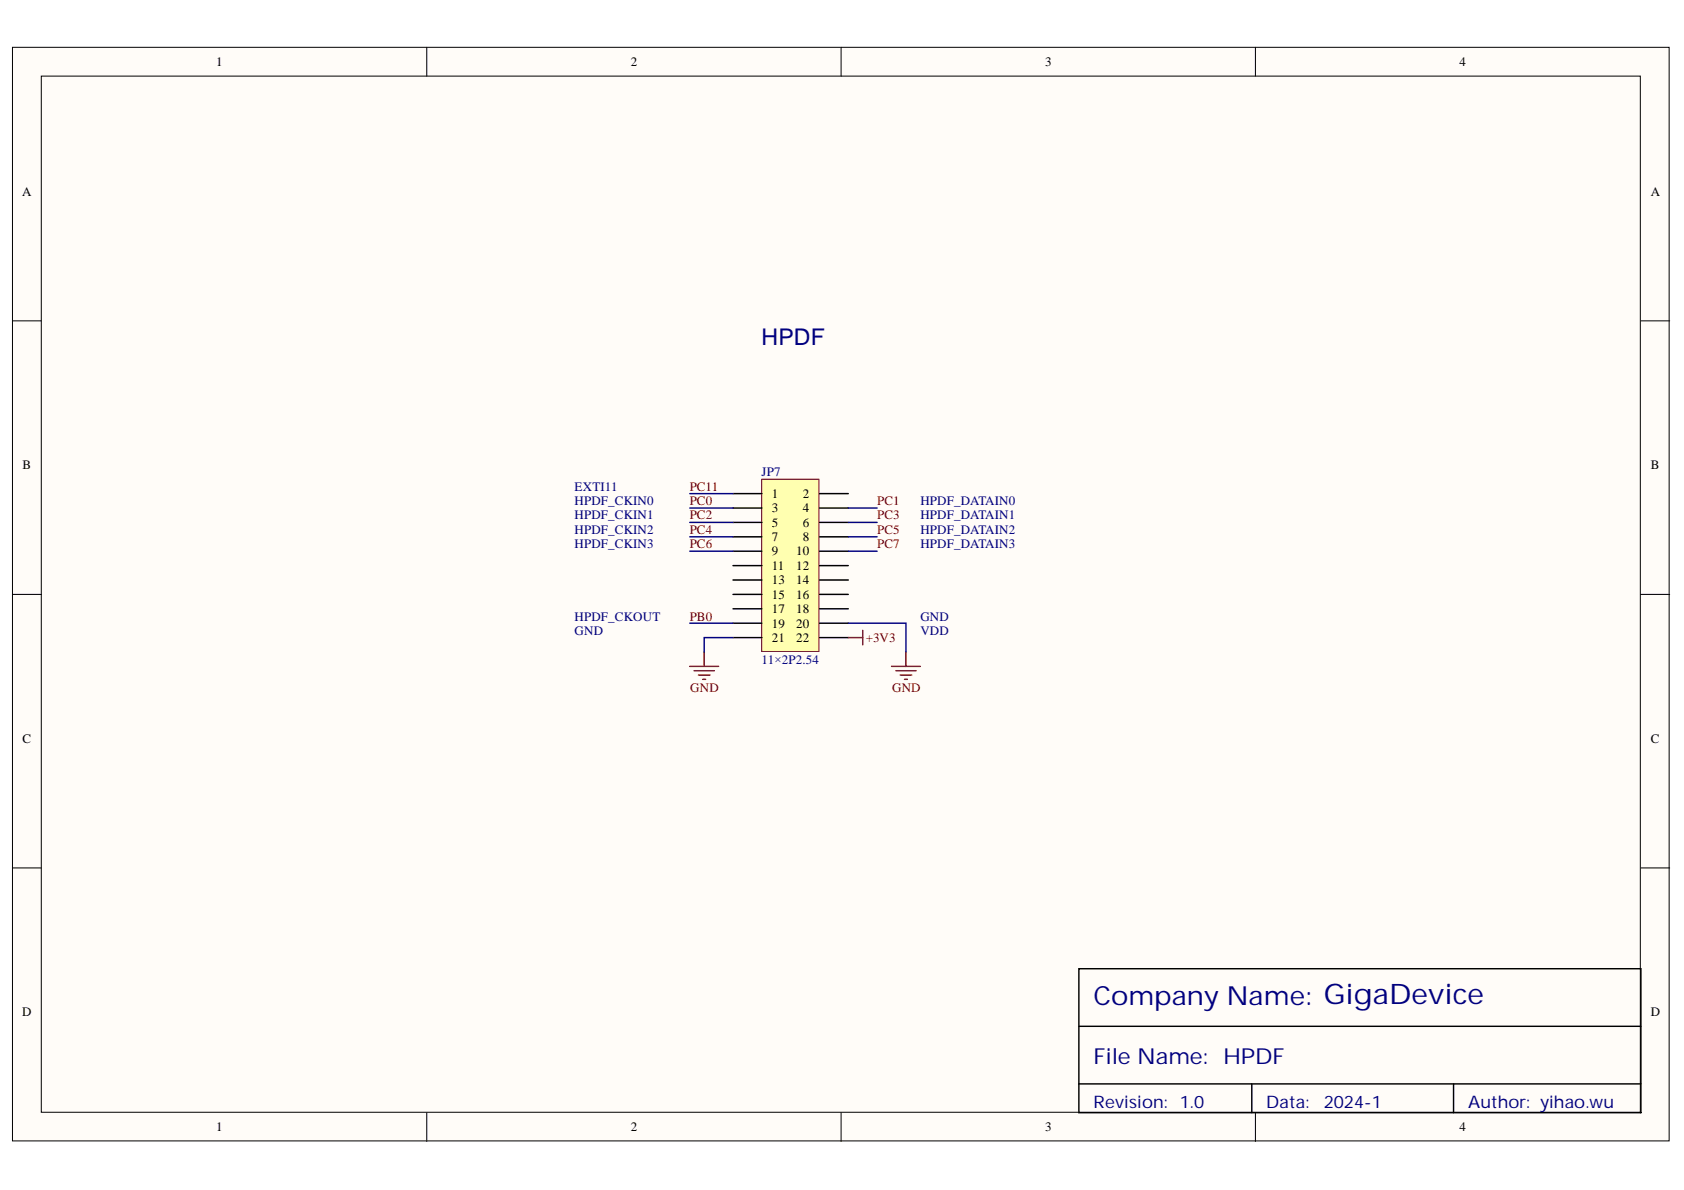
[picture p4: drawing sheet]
<svg xmlns="http://www.w3.org/2000/svg" width="297mm" height="210mm" viewBox="0 0 297 210" stroke-linecap="round" stroke-linejoin="round" font-family="sans-serif">
<defs><g id="words">
<text font-size="4.6" fill="#000080" x="192.9" y="177.3">Company Name: GigaDevice</text>
<text font-size="4.1" fill="#000080" x="134.3" y="60.8">HPDF</text>
<text font-size="3.9" fill="#000080" x="192.9" y="187.7">File Name: HPDF</text>
<g font-size="3" fill="#000080">
<text x="192.9" y="195.4">Revision: 1.0</text>
<text x="223.3" y="195.4">Data:</text>
<text x="233.5" y="195.4">2024-1</text>
<text x="259" y="195.4">Author: yihao.wu</text>
</g>
<g font-size="2.3">
<text x="38.2" y="11.7">1</text>
<text x="111.2" y="11.7">2</text>
<text x="184.3" y="11.7">3</text>
<text x="257.4" y="11.7">4</text>
<text x="3.9" y="34.5">A</text>
<text x="291.2" y="34.5">A</text>
<text x="4" y="82.8">B</text>
<text x="291.2" y="82.8">B</text>
<text x="136.1" y="87.8">1</text>
<text x="141.6" y="87.8">2</text>
<text x="136.1" y="90.4">3</text>
<text x="136.1" y="92.9">5</text>
<text x="136.1" y="95.4">7</text>
<text x="141.6" y="90.4">4</text>
<text x="141.6" y="92.9">6</text>
<text x="141.6" y="95.4">8</text>
<text x="136.1" y="98">9</text>
<text x="136.1" y="100.5">11</text>
<text x="140.4" y="98">10</text>
<text x="140.4" y="100.5">12</text>
<text x="136.1" y="103">13</text>
<text x="136.1" y="105.7">15</text>
<text x="140.4" y="103">14</text>
<text x="140.4" y="105.7">16</text>
<text x="136.1" y="108.2">17</text>
<text x="136.1" y="110.7">19</text>
<text x="136.1" y="113.3">21</text>
<text x="140.4" y="108.2">18</text>
<text x="140.4" y="110.7">20</text>
<text x="140.4" y="113.3">22</text>
<text x="4" y="131">C</text>
<text x="291.2" y="131">C</text>
<text x="3.9" y="179.3">D</text>
<text x="291.2" y="179.3">D</text>
<text x="38.2" y="199.6">1</text>
<text x="111.2" y="199.6">2</text>
<text x="184.3" y="199.6">3</text>
<text x="257.4" y="199.6">4</text>
</g>
<g font-size="2.3" fill="#000080">
<text x="101.3" y="86.6">EXTI11</text>
<text x="101.3" y="89.1">HPDF_CKIN0</text>
<text x="134.3" y="84">JP7</text>
<text x="162.3" y="89.1">HPDF_DATAIN0</text>
<text x="101.3" y="91.6">HPDF_CKIN1</text>
<text x="101.3" y="94.2">HPDF_CKIN2</text>
<text x="162.3" y="91.6">HPDF_DATAIN1</text>
<text x="162.3" y="94.2">HPDF_DATAIN2</text>
<text x="101.3" y="96.7">HPDF_CKIN3</text>
<text x="162.3" y="96.7">HPDF_DATAIN3</text>
<text x="101.3" y="109.5">HPDF_CKOUT</text>
<text x="101.3" y="112">GND</text>
<text x="162.3" y="109.5">GND</text>
<text x="162.3" y="112">VDD</text>
<text x="134.3" y="117.1">11×2P2.54</text>
</g>
<g font-size="2.3" fill="#800000">
<text x="121.7" y="86.6">PC11</text>
<text x="121.7" y="89.1">PC0</text>
<text x="154.7" y="89.1">PC1</text>
<text x="121.7" y="91.6">PC2</text>
<text x="121.7" y="94.2">PC4</text>
<text x="154.7" y="91.6">PC3</text>
<text x="154.7" y="94.2">PC5</text>
<text x="121.7" y="96.7">PC6</text>
<text x="154.7" y="96.7">PC7</text>
<text x="121.7" y="109.5">PB0</text>
<text x="152.7" y="113.3">+3V3</text>
<text x="121.7" y="122.1">GND</text>
<text x="157.4" y="122.1">GND</text>
</g>
</g></defs>
<g fill="#fffcf8" stroke="#000" stroke-width=".18">
<path d="M2.2 8.3h292.2v192.9h-292.2z"/>
<path d="M7.3 13.4h282v182.8h-282z"/>
</g>
<path d="M75.3 8.3v5.1M148.4 8.3v5.1M221.4 8.3v5.1M2.2 56.6h5.1M289.4 56.6h5.1M2.2 104.8h5.1M289.4 104.8h5.1M2.2 153.1h5.1M289.4 153.1h5.1M75.3 196.3v5M148.4 196.3v5M221.4 196.3v5" fill="none" stroke="#000" stroke-width=".18"/>
<path d="M190.3 170.9h99.1v25.4h-99.1zM190.3 181h99.1M190.3 191.2h99.1M220.8 191.2v5.1M256.4 191.2v5.1" fill="none" stroke="#000" stroke-width=".25"/>
<path d="M134.4 84.5h10v30.4h-10z" fill="#ffffb0" stroke="#800000" stroke-width=".18"/>
<g fill="none" stroke="#000" stroke-width=".25">
<path d="M129.3 87.1h5.1M129.3 89.6h5.1M129.3 92.1h5.1M129.3 94.7h5.1M129.3 97.2h5.1M129.3 99.8h5.1M144.5 87.1h5.1M144.5 89.6h5.1M144.5 92.1h5.1M144.5 94.7h5.1M144.5 97.2h5.1M144.5 99.8h5.1"/>
<path d="M129.3 102.3h5.1M129.3 104.8h5.1M129.3 107.4h5.1M129.3 109.9h5.1M129.3 112.5h5.1M144.5 102.3h5.1M144.5 104.8h5.1M144.5 107.4h5.1M144.5 109.9h5.1M144.5 112.5h5.1"/>
</g>
<path d="M121.7 117.5h5.1M122.4 118.3h3.6M123.2 119.1h2M124 119.8h.5M124.2 115v2.5M149.6 112.5h2.6M152.2 111.2v2.5M157.3 117.5h5M158 118.3h3.6M158.8 119.1h2M159.5 119.8h.6M159.8 115v2.5" fill="none" stroke="#800000" stroke-width=".25"/>
<path d="M121.7 87.1h7.6M121.7 89.6h7.6M121.7 92.1h7.6M121.7 94.7h7.6M121.7 97.2h7.6M149.6 89.6h5.1M149.6 92.1h5.1M149.6 94.7h5.1M149.6 97.2h5.1M121.7 109.9h7.6M129.3 112.5h-5.1v2.5M149.6 109.9h10.2v5.1" fill="none" stroke="#000080" stroke-width=".25"/>
<use href="#words"/>
</svg>
